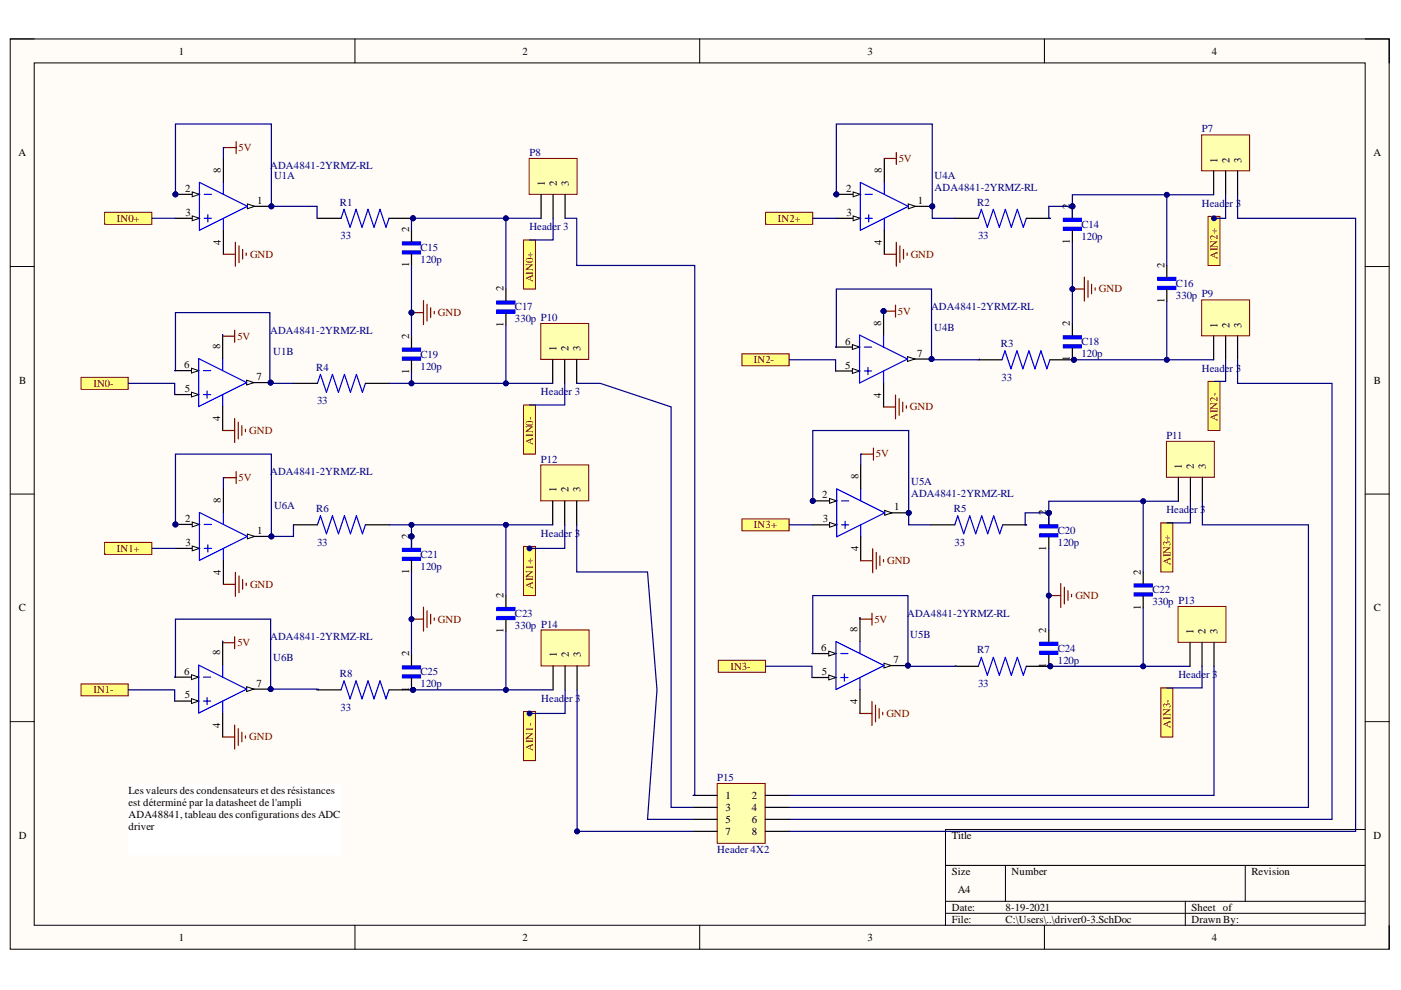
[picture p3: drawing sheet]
<svg xmlns="http://www.w3.org/2000/svg" width="297mm" height="210mm" viewBox="0 0 297 210" stroke-linecap="round" stroke-linejoin="round" font-family="sans-serif">
<defs><g id="words">
<g font-size="2.3">
<text x="37.9" y="11.6">1</text>
<text x="110.8" y="11.6">2</text>
<text x="183.9" y="11.6">3</text>
<text x="256.9" y="11.6">4</text>
<text x="3.9" y="33.1">A</text>
<text x="258.1" y="34.5" transform="rotate(-90 258.1 34.5)">1</text>
<text x="260.7" y="34.5" transform="rotate(-90 260.7 34.5)">2</text>
<text x="263.2" y="34.5" transform="rotate(-90 263.2 34.5)">3</text>
<text x="291.2" y="33.1">A</text>
<text x="39.2" y="40.7">2</text>
<text x="46.9" y="36.7" transform="rotate(-90 46.9 36.7)">8</text>
<text x="115.5" y="39.4" transform="rotate(-90 115.5 39.4)">1</text>
<text x="118.1" y="39.4" transform="rotate(-90 118.1 39.4)">2</text>
<text x="120.6" y="39.4" transform="rotate(-90 120.6 39.4)">3</text>
<text x="179.4" y="40.7">2</text>
<text x="187" y="36.7" transform="rotate(-90 187 36.7)">8</text>
<text x="39.3" y="45.8">3</text>
<text x="54.6" y="43.2">1</text>
<text x="179.5" y="45.8">3</text>
<text x="194.6" y="43.2">1</text>
<text x="226.8" y="44.3" transform="rotate(-90 226.8 44.3)">2</text>
<text x="46.9" y="51.9" transform="rotate(-90 46.9 51.9)">4</text>
<text x="86.8" y="49.2" transform="rotate(-90 86.8 49.2)">2</text>
<text x="187" y="51.9" transform="rotate(-90 187 51.9)">4</text>
<text x="226.8" y="51.7" transform="rotate(-90 226.8 51.7)">1</text>
<text x="86.8" y="56.7" transform="rotate(-90 86.8 56.7)">1</text>
<text x="246.9" y="56.8" transform="rotate(-90 246.9 56.8)">2</text>
<text x="106.7" y="61.8" transform="rotate(-90 106.7 61.8)">2</text>
<text x="246.9" y="64.3" transform="rotate(-90 246.9 64.3)">1</text>
<text x="86.8" y="71.8" transform="rotate(-90 86.8 71.8)">2</text>
<text x="106.7" y="69.3" transform="rotate(-90 106.7 69.3)">1</text>
<text x="186.8" y="69" transform="rotate(-90 186.8 69)">8</text>
<text x="226.8" y="69.2" transform="rotate(-90 226.8 69.2)">2</text>
<text x="258.1" y="69.4" transform="rotate(-90 258.1 69.4)">1</text>
<text x="260.7" y="69.4" transform="rotate(-90 260.7 69.4)">2</text>
<text x="263.2" y="69.4" transform="rotate(-90 263.2 69.4)">3</text>
<text x="46.7" y="74" transform="rotate(-90 46.7 74)">8</text>
<text x="118" y="74.4" transform="rotate(-90 118 74.4)">1</text>
<text x="120.5" y="74.4" transform="rotate(-90 120.5 74.4)">2</text>
<text x="123.1" y="74.4" transform="rotate(-90 123.1 74.4)">3</text>
<text x="179.2" y="73.1">6</text>
<text x="194.4" y="75.6">7</text>
<text x="226.8" y="76.6" transform="rotate(-90 226.8 76.6)">1</text>
<text x="4.1" y="81.4">B</text>
<text x="39.1" y="78.1">6</text>
<text x="39.2" y="83.1">5</text>
<text x="54.4" y="80.6">7</text>
<text x="86.8" y="79.2" transform="rotate(-90 86.8 79.2)">1</text>
<text x="179.2" y="78.1">5</text>
<text x="291.3" y="81.4">B</text>
<text x="46.7" y="89.3" transform="rotate(-90 46.7 89.3)">4</text>
<text x="186.8" y="84.3" transform="rotate(-90 186.8 84.3)">4</text>
<text x="182" y="101.6" transform="rotate(-90 182 101.6)">8</text>
<text x="250.6" y="99.4" transform="rotate(-90 250.6 99.4)">1</text>
<text x="253.1" y="99.4" transform="rotate(-90 253.1 99.4)">2</text>
<text x="255.7" y="99.4" transform="rotate(-90 255.7 99.4)">3</text>
<text x="46.9" y="106.6" transform="rotate(-90 46.9 106.6)">8</text>
<text x="118" y="104.4" transform="rotate(-90 118 104.4)">1</text>
<text x="120.5" y="104.4" transform="rotate(-90 120.5 104.4)">2</text>
<text x="123.1" y="104.4" transform="rotate(-90 123.1 104.4)">3</text>
<text x="174.3" y="105.7">2</text>
<text x="39.2" y="110.7">2</text>
<text x="54.6" y="113.2">1</text>
<text x="174.5" y="110.8">3</text>
<text x="189.6" y="108.2">1</text>
<text x="221.8" y="109.2" transform="rotate(-90 221.8 109.2)">2</text>
<text x="39.3" y="115.7">3</text>
<text x="86.8" y="114.2" transform="rotate(-90 86.8 114.2)">2</text>
<text x="182" y="116.9" transform="rotate(-90 182 116.9)">4</text>
<text x="221.8" y="116.8" transform="rotate(-90 221.8 116.8)">1</text>
<text x="46.9" y="121.9" transform="rotate(-90 46.9 121.9)">4</text>
<text x="86.8" y="121.7" transform="rotate(-90 86.8 121.7)">1</text>
<text x="241.9" y="121.8" transform="rotate(-90 241.9 121.8)">2</text>
<text x="4" y="129.6">C</text>
<text x="106.7" y="126.8" transform="rotate(-90 106.7 126.8)">2</text>
<text x="241.9" y="129.3" transform="rotate(-90 241.9 129.3)">1</text>
<text x="291.3" y="129.6">C</text>
<text x="106.7" y="134.2" transform="rotate(-90 106.7 134.2)">1</text>
<text x="181.8" y="134" transform="rotate(-90 181.8 134)">8</text>
<text x="221.8" y="134.2" transform="rotate(-90 221.8 134.2)">2</text>
<text x="253" y="134.4" transform="rotate(-90 253 134.4)">1</text>
<text x="255.6" y="134.4" transform="rotate(-90 255.6 134.4)">2</text>
<text x="258.1" y="134.4" transform="rotate(-90 258.1 134.4)">3</text>
<text x="39.1" y="143">6</text>
<text x="46.7" y="139" transform="rotate(-90 46.7 139)">8</text>
<text x="86.8" y="139.1" transform="rotate(-90 86.8 139.1)">2</text>
<text x="118.1" y="139.4" transform="rotate(-90 118.1 139.4)">1</text>
<text x="120.6" y="139.4" transform="rotate(-90 120.6 139.4)">2</text>
<text x="123.1" y="139.4" transform="rotate(-90 123.1 139.4)">3</text>
<text x="174.1" y="138">6</text>
<text x="174.2" y="143.1">5</text>
<text x="189.4" y="140.6">7</text>
<text x="221.8" y="141.6" transform="rotate(-90 221.8 141.6)">1</text>
<text x="39.2" y="148.1">5</text>
<text x="54.4" y="145.6">7</text>
<text x="86.8" y="146.7" transform="rotate(-90 86.8 146.7)">1</text>
<text x="181.8" y="149.3" transform="rotate(-90 181.8 149.3)">4</text>
<text x="46.7" y="154.3" transform="rotate(-90 46.7 154.3)">4</text>
<text x="27.2" y="168.3">Les valeurs des condensateurs et des résistances</text>
<text x="27.2" y="170.8">est déterminé par la datasheet de l'ampli</text>
<text x="27.2" y="173.4">ADA48841, tableau des configurations des ADC</text>
<text x="153.8" y="169.4">1</text>
<text x="153.8" y="171.9">3</text>
<text x="159.4" y="169.4">2</text>
<text x="159.4" y="171.9">4</text>
<text x="4" y="177.8">D</text>
<text x="27.2" y="175.9">driver</text>
<text x="153.8" y="174.5">5</text>
<text x="153.8" y="177">7</text>
<text x="159.4" y="174.5">6</text>
<text x="159.4" y="177">8</text>
<text x="201.8" y="177.8">Title</text>
<text x="291.2" y="177.8">D</text>
<text x="201.8" y="185.5">Size</text>
<text x="214.5" y="185.5">Number</text>
<text x="265.3" y="185.5">Revision</text>
<text x="203.1" y="189.3">A4</text>
<text x="201.8" y="193.1">Date:</text>
<text x="201.8" y="195.7">File:</text>
<text x="213.2" y="193.1">8-19-2021</text>
<text x="213.2" y="195.7">C:\Users\..\driver0-3.SchDoc</text>
<text x="252.6" y="193.1">Sheet of</text>
<text x="252.6" y="195.7">Drawn By:</text>
<text x="37.9" y="199.5">1</text>
<text x="110.8" y="199.5">2</text>
<text x="183.9" y="199.5">3</text>
<text x="256.9" y="199.5">4</text>
</g>
<g font-size="2.3" fill="#000080">
<text x="254.8" y="28">P7</text>
<text x="57.3" y="35.7">ADA4841-2YRMZ-RL</text>
<text x="112.2" y="33">P8</text>
<text x="58.1" y="37.9">U1A</text>
<text x="198.2" y="37.9">U4A</text>
<text x="198.2" y="40.5">ADA4841-2YRMZ-RL</text>
<text x="72.1" y="43.6">R1</text>
<text x="207.2" y="43.6">R2</text>
<text x="254.8" y="43.8">Header 3</text>
<text x="72.2" y="50.8">33</text>
<text x="89.1" y="53.3">C15</text>
<text x="112.2" y="48.8">Header 3</text>
<text x="207.4" y="50.8">33</text>
<text x="229.3" y="48.3">C14</text>
<text x="229.3" y="50.9">120p</text>
<text x="89.1" y="55.8">120p</text>
<text x="109.2" y="65.8">C17</text>
<text x="197.4" y="65.7">ADA4841-2YRMZ-RL</text>
<text x="249.3" y="60.8">C16</text>
<text x="249.3" y="63.4">330p P9</text>
<text x="57.3" y="70.8">ADA4841-2YRMZ-RL</text>
<text x="109.2" y="68.3">330p P10</text>
<text x="198.1" y="70.3">U4B</text>
<text x="57.9" y="75.3">U1B</text>
<text x="89.1" y="75.9">C19</text>
<text x="212.2" y="73.6">R3</text>
<text x="229.3" y="73.2">C18</text>
<text x="229.3" y="75.8">120p</text>
<text x="67.1" y="78.6">R4</text>
<text x="89.1" y="78.4">120p</text>
<text x="114.7" y="83.8">Header 3</text>
<text x="212.4" y="80.8">33</text>
<text x="254.8" y="78.8">Header 3</text>
<text x="67.2" y="85.7">33</text>
<text x="247.3" y="93">P11</text>
<text x="57.3" y="100.8">ADA4841-2YRMZ-RL</text>
<text x="114.7" y="98.1">P12</text>
<text x="58.1" y="107.9">U6A</text>
<text x="193.2" y="102.9">U5A</text>
<text x="193.2" y="105.4">ADA4841-2YRMZ-RL</text>
<text x="67.1" y="108.6">R6</text>
<text x="114.7" y="113.8">Header 3</text>
<text x="202.2" y="108.6">R5</text>
<text x="224.3" y="113.3">C20</text>
<text x="247.3" y="108.8">Header 3</text>
<text x="67.2" y="115.7">33</text>
<text x="89.1" y="118.3">C21</text>
<text x="202.4" y="115.7">33</text>
<text x="224.3" y="115.8">120p</text>
<text x="89.1" y="120.8">120p</text>
<text x="244.3" y="125.8">C22</text>
<text x="109.2" y="130.9">C23</text>
<text x="192.3" y="130.8">ADA4841-2YRMZ-RL</text>
<text x="244.3" y="128.3">330p P13</text>
<text x="57.3" y="135.8">ADA4841-2YRMZ-RL</text>
<text x="109.2" y="133.4">330p P14</text>
<text x="193" y="135.3">U5B</text>
<text x="57.9" y="140.2">U6B</text>
<text x="72.1" y="143.6">R8</text>
<text x="89.1" y="143.2">C25</text>
<text x="207.2" y="138.5">R7</text>
<text x="224.3" y="138.2">C24</text>
<text x="224.3" y="140.7">120p</text>
<text x="249.8" y="143.8">Header 3</text>
<text x="89.1" y="145.7">120p</text>
<text x="114.8" y="148.8">Header 3</text>
<text x="207.4" y="145.7">33</text>
<text x="72.2" y="150.7">33</text>
<text x="152.1" y="165.6">P15</text>
<text x="152.1" y="180.8">Header 4X2</text>
</g>
<g font-size="2.3" fill="#800000">
<text x="50.6" y="32">5V</text>
<text x="190.5" y="34.3">5V</text>
<text x="24.8" y="47">IN0+</text>
<text x="164.9" y="47">IN2+</text>
<text x="53" y="54.7">GND</text>
<text x="113.1" y="59.9" transform="rotate(-90 113.1 59.9)">AIN0+</text>
<text x="193.1" y="54.7">GND</text>
<text x="258.1" y="54.9" transform="rotate(-90 258.1 54.9)">AIN2+</text>
<text x="233" y="62">GND</text>
<text x="92.9" y="67">GND</text>
<text x="190.4" y="66.7">5V</text>
<text x="50.3" y="72.1">5V</text>
<text x="159.8" y="77">IN2-</text>
<text x="19.8" y="82">IN0-</text>
<text x="192.9" y="87">GND</text>
<text x="258.1" y="89.3" transform="rotate(-90 258.1 89.3)">AIN2-</text>
<text x="52.9" y="92">GND</text>
<text x="113.1" y="94.3" transform="rotate(-90 113.1 94.3)">AIN0-</text>
<text x="185.7" y="97">5V</text>
<text x="50.6" y="102">5V</text>
<text x="159.8" y="112">IN3+</text>
<text x="24.8" y="117">IN1+</text>
<text x="188.1" y="119.6">GND</text>
<text x="248.1" y="119.9" transform="rotate(-90 248.1 119.9)">AIN3+</text>
<text x="53" y="124.6">GND</text>
<text x="113.1" y="124.9" transform="rotate(-90 113.1 124.9)">AIN1+</text>
<text x="228" y="127">GND</text>
<text x="50.3" y="137">5V</text>
<text x="92.9" y="132">GND</text>
<text x="185.4" y="132">5V</text>
<text x="154.9" y="142">IN3-</text>
<text x="19.8" y="147">IN1-</text>
<text x="187.9" y="152">GND</text>
<text x="248.1" y="154.3" transform="rotate(-90 248.1 154.3)">AIN3-</text>
<text x="52.9" y="157">GND</text>
<text x="113.1" y="159.2" transform="rotate(-90 113.1 159.2)">AIN1-</text>
</g>
</g></defs>
<path d="M2.2 8.3h292.3v193h-292.3z" fill-rule="evenodd" fill="#fffcf8"/>
<path d="M2.2 8.3h292.3v193h-292.3z" fill="none" stroke="#000" stroke-width=".21"/>
<path d="M7.3 13.3h282.1v182.9h-282.1z" fill-rule="evenodd" fill="#fffcf8"/>
<g fill="none" stroke="#000" stroke-width=".21">
<path d="M2.2 8.3h5.1M7.3 13.3h282.1v182.9h-282.1zM75.3 8.3v5M148.3 8.3v5M221.4 8.3v5M289.4 8.3h5.1v5M2.2 56.5h5.1M289.4 56.5h5.1M2.2 104.8h5.1M289.4 104.8h5.1M2.2 153h5.1M289.4 153h5.1"/>
<path d="M289.4 175.9h-88.9v20.3M75.3 196.2v5.1M148.3 196.2v5.1M200.5 183.5h88.9M200.5 191.1h88.9M200.5 193.6h88.9M213.2 183.5v7.6M221.4 196.2v5.1M251.3 191.1v5.1M264 183.5v7.6M294.5 196.2v5.1"/>
</g>
<circle cx="57.5" cy="43.7" r=".51" fill="#000080"/>
<circle cx="57.5" cy="43.7" r=".51" fill="none" stroke="#000080" stroke-width=".21"/>
<circle cx="37.2" cy="41.2" r=".51" fill="#000080"/>
<circle cx="37.2" cy="41.2" r=".51" fill="none" stroke="#000080" stroke-width=".21"/>
<path d="M52.5 43.7h5" fill="none" stroke="#000" stroke-width=".25"/>
<path d="M52.5 43.2l1.5 .5-1.5 .6z" fill="#f8fcff"/>
<path d="M52.5 43.2l1.5 .5-1.5 .6z" fill="none" stroke="#000" stroke-width=".21"/>
<circle cx="57.5" cy="43.7" r=".51" fill="#000080"/>
<circle cx="57.5" cy="43.7" r=".51" fill="none" stroke="#000080" stroke-width=".21"/>
<path d="M37.2 41.2h5.1" fill="none" stroke="#000" stroke-width=".25"/>
<path d="M40.8 40.7l1.5 .5-1.5 .5z" fill="#f8fcff"/>
<path d="M40.8 40.7l1.5 .5-1.5 .5z" fill="none" stroke="#000" stroke-width=".21"/>
<circle cx="37.2" cy="41.2" r=".51" fill="#000080"/>
<circle cx="37.2" cy="41.2" r=".51" fill="none" stroke="#000080" stroke-width=".21"/>
<path d="M37.2 46.3h5.1" fill="none" stroke="#000" stroke-width=".25"/>
<path d="M40.8 45.8l1.5 .5-1.5 .5z" fill="#f8fcff"/>
<path d="M40.8 45.8l1.5 .5-1.5 .5z" fill="none" stroke="#000" stroke-width=".21"/>
<path d="M42.3 38.7l10.2 5-10.2 5.1zM47.4 38.7v2.5M43.3 41.2h1.5M43.3 46.3h1.5M44.1 45.5v1.5M47.4 46.3v2.5" fill="none" stroke="#00f" stroke-width=".25"/>
<path d="M47.4 33.6v5.1M47.4 48.8v5.1" fill="none" stroke="#000" stroke-width=".25"/>
<circle cx="57.4" cy="81.1" r=".51" fill="#000080"/>
<circle cx="57.4" cy="81.1" r=".51" fill="none" stroke="#000080" stroke-width=".21"/>
<path d="M37 83.7h5.1" fill="none" stroke="#000" stroke-width=".25"/>
<path d="M40.6 83.2l1.5 .5-1.5 .5z" fill="#f8fcff"/>
<path d="M40.6 83.2l1.5 .5-1.5 .5z" fill="none" stroke="#000" stroke-width=".21"/>
<path d="M37 78.6h5.1" fill="none" stroke="#000" stroke-width=".25"/>
<path d="M40.6 78.1l1.5 .5-1.5 .5z" fill="#f8fcff"/>
<path d="M40.6 78.1l1.5 .5-1.5 .5z" fill="none" stroke="#000" stroke-width=".21"/>
<path d="M52.3 81.1h5.1" fill="none" stroke="#000" stroke-width=".25"/>
<path d="M52.3 80.6l1.5 .5-1.5 .5z" fill="#f8fcff"/>
<path d="M52.3 80.6l1.5 .5-1.5 .5z" fill="none" stroke="#000" stroke-width=".21"/>
<circle cx="57.4" cy="81.1" r=".51" fill="#000080"/>
<circle cx="57.4" cy="81.1" r=".51" fill="none" stroke="#000080" stroke-width=".21"/>
<path d="M42.1 76l10.2 5.1-10.2 5.1zM43.1 78.6h1.6M47.2 76v2.6M43.1 83.7h1.6M43.9 82.9v1.5M47.2 83.7v2.5" fill="none" stroke="#00f" stroke-width=".25"/>
<path d="M47.2 71v5M47.2 86.2v5.1" fill="none" stroke="#000" stroke-width=".25"/>
<path d="M22.2 45h10v2.6h-10z" fill-rule="evenodd" fill="#ffff80"/>
<path d="M22.2 45h10v2.6h-10z" fill="none" stroke="#800000" stroke-width=".21"/>
<path d="M17.2 80h10v2.5h-10z" fill-rule="evenodd" fill="#ffff80"/>
<path d="M17.2 80h10v2.5h-10z" fill="none" stroke="#800000" stroke-width=".21"/>
<g fill="none" stroke="#800000" stroke-width=".25">
<path d="M47.4 53.9h2.5M49.9 51.4v5M50.7 52.1v3.6M51.4 52.9v2M52.2 53.7v.5M87.2 66.3h2.6M89.8 63.7v5.1M90.5 64.5v3.6M91.3 65.3v2M92.1 66v.5M47.2 91.3h2.6M49.8 88.7v5.1"/>
<path d="M50.5 89.5v3.6M51.3 90.3v2M52 91v.5"/>
</g>
<circle cx="87.2" cy="66.3" r=".51" fill="#000080"/>
<circle cx="87.2" cy="66.3" r=".51" fill="none" stroke="#000080" stroke-width=".21"/>
<path d="M111 50.9h2.5v10.4h-2.5z" fill-rule="evenodd" fill="#ffff80"/>
<path d="M111 50.9h2.5v10.4h-2.5z" fill="none" stroke="#800000" stroke-width=".21"/>
<path d="M111 85.9h2.5v10.4h-2.5z" fill-rule="evenodd" fill="#ffff80"/>
<path d="M111 85.9h2.5v10.4h-2.5z" fill="none" stroke="#800000" stroke-width=".21"/>
<circle cx="57.5" cy="113.7" r=".51" fill="#000080"/>
<circle cx="57.5" cy="113.7" r=".51" fill="none" stroke="#000080" stroke-width=".21"/>
<circle cx="37.2" cy="111.2" r=".51" fill="#000080"/>
<circle cx="37.2" cy="111.2" r=".51" fill="none" stroke="#000080" stroke-width=".21"/>
<path d="M52.5 113.7h5" fill="none" stroke="#000" stroke-width=".25"/>
<path d="M52.5 113.2l1.5 .5-1.5 .5z" fill="#f8fcff"/>
<path d="M52.5 113.2l1.5 .5-1.5 .5z" fill="none" stroke="#000" stroke-width=".21"/>
<circle cx="57.5" cy="113.7" r=".51" fill="#000080"/>
<circle cx="57.5" cy="113.7" r=".51" fill="none" stroke="#000080" stroke-width=".21"/>
<path d="M37.2 111.2h5.1" fill="none" stroke="#000" stroke-width=".25"/>
<path d="M40.8 110.7l1.5 .5-1.5 .5z" fill="#f8fcff"/>
<path d="M40.8 110.7l1.5 .5-1.5 .5z" fill="none" stroke="#000" stroke-width=".21"/>
<circle cx="37.2" cy="111.2" r=".51" fill="#000080"/>
<circle cx="37.2" cy="111.2" r=".51" fill="none" stroke="#000080" stroke-width=".21"/>
<path d="M37.2 116.3h5.1" fill="none" stroke="#000" stroke-width=".25"/>
<path d="M40.8 115.8l1.5 .5-1.5 .5z" fill="#f8fcff"/>
<path d="M40.8 115.8l1.5 .5-1.5 .5z" fill="none" stroke="#000" stroke-width=".21"/>
<path d="M42.3 108.7l10.2 5-10.2 5.1zM43.3 111.2h1.5M43.3 116.3h1.5M44.1 115.5v1.5M47.4 108.7v2.5M47.4 116.3v2.5" fill="none" stroke="#00f" stroke-width=".25"/>
<path d="M47.4 103.6v5.1M47.4 118.8v5.1" fill="none" stroke="#000" stroke-width=".25"/>
<circle cx="57.4" cy="146.1" r=".51" fill="#000080"/>
<circle cx="57.4" cy="146.1" r=".51" fill="none" stroke="#000080" stroke-width=".21"/>
<path d="M37 148.6h5.1" fill="none" stroke="#000" stroke-width=".25"/>
<path d="M40.6 148.1l1.5 .5-1.5 .6z" fill="#f8fcff"/>
<path d="M40.6 148.1l1.5 .5-1.5 .6z" fill="none" stroke="#000" stroke-width=".21"/>
<path d="M37 143.6h5.1" fill="none" stroke="#000" stroke-width=".25"/>
<path d="M40.6 143.1l1.5 .5-1.5 .5z" fill="#f8fcff"/>
<path d="M40.6 143.1l1.5 .5-1.5 .5z" fill="none" stroke="#000" stroke-width=".21"/>
<path d="M52.3 146.1h5.1" fill="none" stroke="#000" stroke-width=".25"/>
<path d="M52.3 145.6l1.5 .5-1.5 .5z" fill="#f8fcff"/>
<path d="M52.3 145.6l1.5 .5-1.5 .5z" fill="none" stroke="#000" stroke-width=".21"/>
<circle cx="57.4" cy="146.1" r=".51" fill="#000080"/>
<circle cx="57.4" cy="146.1" r=".51" fill="none" stroke="#000080" stroke-width=".21"/>
<path d="M42.1 141l10.2 5.1-10.2 5.1zM43.1 143.6h1.6M43.1 148.6h1.6M43.9 147.9v1.5M47.2 141v2.6M47.2 148.6v2.6" fill="none" stroke="#00f" stroke-width=".25"/>
<path d="M47.2 135.9v5.1M47.2 151.2v5.1" fill="none" stroke="#000" stroke-width=".25"/>
<path d="M22.2 115h10v2.5h-10z" fill-rule="evenodd" fill="#ffff80"/>
<path d="M22.2 115h10v2.5h-10z" fill="none" stroke="#800000" stroke-width=".21"/>
<path d="M17.2 145h10v2.5h-10z" fill-rule="evenodd" fill="#ffff80"/>
<path d="M17.2 145h10v2.5h-10z" fill="none" stroke="#800000" stroke-width=".21"/>
<path d="M47.4 123.9h2.5M49.9 121.4v5M50.7 122.1v3.6M51.4 122.9v2M52.2 123.6v.5M87.2 131.3h2.6M89.8 128.7v5.1M90.5 129.5v3.6M91.3 130.3v2M92.1 131v.5" fill="none" stroke="#800000" stroke-width=".25"/>
<circle cx="87.2" cy="131.3" r=".51" fill="#000080"/>
<circle cx="87.2" cy="131.3" r=".51" fill="none" stroke="#000080" stroke-width=".21"/>
<path d="M111 115.9h2.5v10.4h-2.5z" fill-rule="evenodd" fill="#ffff80"/>
<path d="M111 115.9h2.5v10.4h-2.5z" fill="none" stroke="#800000" stroke-width=".21"/>
<path d="M111 150.9h2.5v10.4h-2.5z" fill-rule="evenodd" fill="#ffff80"/>
<path d="M111 150.9h2.5v10.4h-2.5z" fill="none" stroke="#800000" stroke-width=".21"/>
<circle cx="197.7" cy="43.7" r=".51" fill="#000080"/>
<circle cx="197.7" cy="43.7" r=".51" fill="none" stroke="#000080" stroke-width=".21"/>
<circle cx="177.3" cy="41.2" r=".51" fill="#000080"/>
<circle cx="177.3" cy="41.2" r=".51" fill="none" stroke="#000080" stroke-width=".21"/>
<path d="M192.6 43.8h5.1" fill="none" stroke="#000" stroke-width=".25"/>
<path d="M192.6 43.2l1.5 .6-1.5 .5z" fill="#f8fcff"/>
<path d="M192.6 43.2l1.5 .6-1.5 .5z" fill="none" stroke="#000" stroke-width=".21"/>
<circle cx="197.7" cy="43.7" r=".51" fill="#000080"/>
<circle cx="197.7" cy="43.7" r=".51" fill="none" stroke="#000080" stroke-width=".21"/>
<path d="M177.3 41.2h5.1" fill="none" stroke="#000" stroke-width=".25"/>
<path d="M180.9 40.7l1.5 .5-1.5 .5z" fill="#f8fcff"/>
<path d="M180.9 40.7l1.5 .5-1.5 .5z" fill="none" stroke="#000" stroke-width=".21"/>
<circle cx="177.3" cy="41.2" r=".51" fill="#000080"/>
<circle cx="177.3" cy="41.2" r=".51" fill="none" stroke="#000080" stroke-width=".21"/>
<path d="M177.3 46.3h5.1" fill="none" stroke="#000" stroke-width=".25"/>
<path d="M180.9 45.8l1.5 .5-1.5 .5z" fill="#f8fcff"/>
<path d="M180.9 45.8l1.5 .5-1.5 .5z" fill="none" stroke="#000" stroke-width=".21"/>
<path d="M182.4 38.7l10.2 5.1-10.2 5zM187.5 38.7v2.5M183.4 41.2h1.6M183.4 46.3h1.6M184.2 45.5v1.5M187.5 46.3v2.5" fill="none" stroke="#00f" stroke-width=".25"/>
<path d="M187.5 33.6v5.1M187.5 48.8v5.1" fill="none" stroke="#000" stroke-width=".25"/>
<circle cx="197.5" cy="76.1" r=".51" fill="#000080"/>
<circle cx="197.5" cy="76.1" r=".51" fill="none" stroke="#000080" stroke-width=".21"/>
<circle cx="187.3" cy="66" r=".51" fill="#000080"/>
<circle cx="187.3" cy="66" r=".51" fill="none" stroke="#000080" stroke-width=".21"/>
<path d="M177.2 78.7h5" fill="none" stroke="#000" stroke-width=".25"/>
<path d="M180.7 78.2l1.5 .5-1.5 .5z" fill="#f8fcff"/>
<path d="M180.7 78.2l1.5 .5-1.5 .5z" fill="none" stroke="#000" stroke-width=".21"/>
<path d="M177.2 73.6h5" fill="none" stroke="#000" stroke-width=".25"/>
<path d="M180.7 73.1l1.5 .5-1.5 .5z" fill="#f8fcff"/>
<path d="M180.7 73.1l1.5 .5-1.5 .5z" fill="none" stroke="#000" stroke-width=".21"/>
<path d="M192.4 76.1h5.1" fill="none" stroke="#000" stroke-width=".25"/>
<path d="M192.4 75.6l1.5 .5-1.5 .5z" fill="#f8fcff"/>
<path d="M192.4 75.6l1.5 .5-1.5 .5z" fill="none" stroke="#000" stroke-width=".21"/>
<circle cx="197.5" cy="76.1" r=".51" fill="#000080"/>
<circle cx="197.5" cy="76.1" r=".51" fill="none" stroke="#000080" stroke-width=".21"/>
<path d="M182.2 71l10.2 5.1-10.2 5.1zM183.3 73.6h1.5M183.3 78.7h1.5M184 77.9v1.5M187.3 71v2.6M187.3 78.7v2.5" fill="none" stroke="#00f" stroke-width=".25"/>
<path d="M187.3 66v5M187.3 81.2v5.1" fill="none" stroke="#000" stroke-width=".25"/>
<circle cx="187.3" cy="66" r=".51" fill="#000080"/>
<circle cx="187.3" cy="66" r=".51" fill="none" stroke="#000080" stroke-width=".21"/>
<path d="M162.3 45h10v2.6h-10z" fill-rule="evenodd" fill="#ffff80"/>
<path d="M162.3 45h10v2.6h-10z" fill="none" stroke="#800000" stroke-width=".21"/>
<path d="M157.3 75h10v2.5h-10z" fill-rule="evenodd" fill="#ffff80"/>
<path d="M157.3 75h10v2.5h-10z" fill="none" stroke="#800000" stroke-width=".21"/>
<path d="M187.5 53.9h2.5M190 51.4v5M190.8 52.1v3.6M191.6 52.9v2M192.3 53.7v.5M229.9 58.8v5M230.7 59.5v3.6M227.4 61.3h2.5M231.4 60.3v2M232.2 61v.5" fill="none" stroke="#800000" stroke-width=".25"/>
<circle cx="227.4" cy="61.3" r=".51" fill="#000080"/>
<circle cx="227.4" cy="61.3" r=".51" fill="none" stroke="#000080" stroke-width=".21"/>
<path d="M256.1 45.9h2.6v10.4h-2.6z" fill-rule="evenodd" fill="#ffff80"/>
<path d="M256.1 45.9h2.6v10.4h-2.6z" fill="none" stroke="#800000" stroke-width=".21"/>
<path d="M256.1 80.9h2.6v10.4h-2.6z" fill-rule="evenodd" fill="#ffff80"/>
<path d="M256.1 80.9h2.6v10.4h-2.6z" fill="none" stroke="#800000" stroke-width=".21"/>
<circle cx="192.7" cy="108.7" r=".51" fill="#000080"/>
<circle cx="192.7" cy="108.7" r=".51" fill="none" stroke="#000080" stroke-width=".21"/>
<circle cx="172.3" cy="106.2" r=".51" fill="#000080"/>
<circle cx="172.3" cy="106.2" r=".51" fill="none" stroke="#000080" stroke-width=".21"/>
<path d="M187.6 108.7h5.1" fill="none" stroke="#000" stroke-width=".25"/>
<path d="M187.6 108.2l1.5 .5-1.5 .5z" fill="#f8fcff"/>
<path d="M187.6 108.2l1.5 .5-1.5 .5z" fill="none" stroke="#000" stroke-width=".21"/>
<circle cx="192.7" cy="108.7" r=".51" fill="#000080"/>
<circle cx="192.7" cy="108.7" r=".51" fill="none" stroke="#000080" stroke-width=".21"/>
<path d="M172.3 106.2h5.1" fill="none" stroke="#000" stroke-width=".25"/>
<path d="M175.9 105.7l1.5 .5-1.5 .5z" fill="#f8fcff"/>
<path d="M175.9 105.7l1.5 .5-1.5 .5z" fill="none" stroke="#000" stroke-width=".21"/>
<circle cx="172.3" cy="106.2" r=".51" fill="#000080"/>
<circle cx="172.3" cy="106.2" r=".51" fill="none" stroke="#000080" stroke-width=".21"/>
<path d="M172.3 111.3h5.1" fill="none" stroke="#000" stroke-width=".25"/>
<path d="M175.9 110.8l1.5 .5-1.5 .5z" fill="#f8fcff"/>
<path d="M175.9 110.8l1.5 .5-1.5 .5z" fill="none" stroke="#000" stroke-width=".21"/>
<path d="M177.4 103.7l10.2 5-10.2 5.1zM178.4 106.2h1.5M178.4 111.3h1.5M179.2 110.5v1.5M182.5 103.7v2.5M182.5 111.3v2.5" fill="none" stroke="#00f" stroke-width=".25"/>
<path d="M182.5 98.6v5.1M182.5 113.8v5.1" fill="none" stroke="#000" stroke-width=".25"/>
<circle cx="192.5" cy="141.1" r=".51" fill="#000080"/>
<circle cx="192.5" cy="141.1" r=".51" fill="none" stroke="#000080" stroke-width=".21"/>
<path d="M172.2 143.6h5" fill="none" stroke="#000" stroke-width=".25"/>
<path d="M175.7 143.1l1.5 .5-1.5 .6z" fill="#f8fcff"/>
<path d="M175.7 143.1l1.5 .5-1.5 .6z" fill="none" stroke="#000" stroke-width=".21"/>
<path d="M172.2 138.6h5" fill="none" stroke="#000" stroke-width=".25"/>
<path d="M175.7 138.1l1.5 .5-1.5 .5z" fill="#f8fcff"/>
<path d="M175.7 138.1l1.5 .5-1.5 .5z" fill="none" stroke="#000" stroke-width=".21"/>
<path d="M187.4 141.1h5.1" fill="none" stroke="#000" stroke-width=".25"/>
<path d="M187.4 140.6l1.5 .5-1.5 .5z" fill="#f8fcff"/>
<path d="M187.4 140.6l1.5 .5-1.5 .5z" fill="none" stroke="#000" stroke-width=".21"/>
<circle cx="192.5" cy="141.1" r=".51" fill="#000080"/>
<circle cx="192.5" cy="141.1" r=".51" fill="none" stroke="#000080" stroke-width=".21"/>
<path d="M177.2 136l10.2 5.1-10.2 5.1zM178.3 138.6h1.5M182.3 136v2.6M178.3 143.6h1.5M179 142.9v1.5M182.3 143.6v2.6" fill="none" stroke="#00f" stroke-width=".25"/>
<path d="M182.3 131v5M182.3 146.2v5.1" fill="none" stroke="#000" stroke-width=".25"/>
<path d="M157.3 110h10v2.5h-10z" fill-rule="evenodd" fill="#ffff80"/>
<path d="M157.3 110h10v2.5h-10z" fill="none" stroke="#800000" stroke-width=".21"/>
<path d="M152.3 140h10v2.5h-10z" fill-rule="evenodd" fill="#ffff80"/>
<path d="M152.3 140h10v2.5h-10z" fill="none" stroke="#800000" stroke-width=".21"/>
<path d="M182.5 118.9h2.5M185 116.4v5M185.8 117.1v3.6M186.6 117.9v2M187.3 118.6v.5M222.4 126.3h2.5M224.9 123.7v5.1M225.7 124.5v3.6M226.4 125.3v2M227.2 126v.5" fill="none" stroke="#800000" stroke-width=".25"/>
<circle cx="222.4" cy="126.3" r=".51" fill="#000080"/>
<circle cx="222.4" cy="126.3" r=".51" fill="none" stroke="#000080" stroke-width=".21"/>
<path d="M246.1 110.9h2.6v10.4h-2.6z" fill-rule="evenodd" fill="#ffff80"/>
<path d="M246.1 110.9h2.6v10.4h-2.6z" fill="none" stroke="#800000" stroke-width=".21"/>
<path d="M246.1 145.9h2.6v10.4h-2.6z" fill-rule="evenodd" fill="#ffff80"/>
<path d="M246.1 145.9h2.6v10.4h-2.6z" fill="none" stroke="#800000" stroke-width=".21"/>
<g fill="none" stroke="#800000" stroke-width=".25">
<path d="M47.5 31.3h2.6M50.1 30v2.6M47.2 71.3h2.6M49.8 70v2.6M187.3 66h2.6M189.9 64.7v2.5M187.3 86.3h2.6M189.9 83.7v5.1M190.6 84.5v3.6M191.4 85.3v2M192.2 86v.5M47.5 101.3h2.6"/>
<path d="M50.1 100v2.5M47.2 136.3h2.6M49.8 135v2.5M47.2 156.3h2.6M49.8 153.7v5.1M50.5 154.5v3.5M51.3 155.2v2.1M52 156v.5M182.3 151.3h2.6M184.9 148.7v5.1M185.6 149.5v3.5M186.4 150.2v2.1"/>
<path d="M187.2 151v.5"/>
</g>
<circle cx="187.3" cy="66" r=".51" fill="#000080"/>
<circle cx="187.3" cy="66" r=".51" fill="none" stroke="#000080" stroke-width=".21"/>
<path d="M187.5 33.6h2.5M190 32.3v2.6M182.6 96.3h2.6M185.2 95v2.6M182.3 131.3h2.6M184.9 130v2.5" fill="none" stroke="#800000" stroke-width=".25"/>
<path d="M85.3 75.7h3.9v.7h-3.9z" fill-rule="evenodd" fill="#00f"/>
<path d="M85.3 75.7h3.9v.7h-3.9z" fill="none" stroke="#00f" stroke-width=".25"/>
<path d="M85.3 73.8h3.9v.7h-3.9z" fill-rule="evenodd" fill="#00f"/>
<path d="M85.3 73.8h3.9v.7h-3.9z" fill="none" stroke="#00f" stroke-width=".25"/>
<path d="M87.2 71.3v2.5M87.2 76.4v2.5" fill="none" stroke="#000" stroke-width=".25"/>
<path d="M85.3 53.2h3.9v.6h-3.9z" fill-rule="evenodd" fill="#00f"/>
<path d="M85.3 53.2h3.9v.6h-3.9z" fill="none" stroke="#00f" stroke-width=".25"/>
<path d="M85.3 51.3h3.9v.6h-3.9z" fill-rule="evenodd" fill="#00f"/>
<path d="M85.3 51.3h3.9v.6h-3.9z" fill="none" stroke="#00f" stroke-width=".25"/>
<path d="M87.2 48.7v2.6M87.2 53.8v2.6" fill="none" stroke="#000" stroke-width=".25"/>
<circle cx="87.2" cy="113.7" r=".51" fill="#000080"/>
<circle cx="87.2" cy="113.7" r=".51" fill="none" stroke="#000080" stroke-width=".21"/>
<path d="M85.3 118.2h3.9v.6h-3.9z" fill-rule="evenodd" fill="#00f"/>
<path d="M85.3 118.2h3.9v.6h-3.9z" fill="none" stroke="#00f" stroke-width=".25"/>
<path d="M85.3 116.3h3.9v.6h-3.9z" fill-rule="evenodd" fill="#00f"/>
<path d="M85.3 116.3h3.9v.6h-3.9z" fill="none" stroke="#00f" stroke-width=".25"/>
<path d="M87.2 113.7v2.6M87.2 118.8v2.6" fill="none" stroke="#000" stroke-width=".25"/>
<circle cx="87.2" cy="113.7" r=".51" fill="#000080"/>
<circle cx="87.2" cy="113.7" r=".51" fill="none" stroke="#000080" stroke-width=".21"/>
<path d="M85.3 143.1h3.9v.6h-3.9z" fill-rule="evenodd" fill="#00f"/>
<path d="M85.3 143.1h3.9v.6h-3.9z" fill="none" stroke="#00f" stroke-width=".25"/>
<path d="M85.3 141.2h3.9v.6h-3.9z" fill-rule="evenodd" fill="#00f"/>
<path d="M85.3 141.2h3.9v.6h-3.9z" fill="none" stroke="#00f" stroke-width=".25"/>
<path d="M87.2 138.6v2.6M87.2 143.7v2.6" fill="none" stroke="#000" stroke-width=".25"/>
<circle cx="227.4" cy="43.7" r=".51" fill="#000080"/>
<circle cx="227.4" cy="43.7" r=".51" fill="none" stroke="#000080" stroke-width=".21"/>
<path d="M225.5 48.2h3.8v.6h-3.8z" fill-rule="evenodd" fill="#00f"/>
<path d="M225.5 48.2h3.8v.6h-3.8z" fill="none" stroke="#00f" stroke-width=".25"/>
<path d="M225.5 46.3h3.8v.6h-3.8z" fill-rule="evenodd" fill="#00f"/>
<path d="M225.5 46.3h3.8v.6h-3.8z" fill="none" stroke="#00f" stroke-width=".25"/>
<path d="M227.4 43.8v2.5M227.4 48.8v2.6" fill="none" stroke="#000" stroke-width=".25"/>
<circle cx="227.4" cy="43.7" r=".51" fill="#000080"/>
<circle cx="227.4" cy="43.7" r=".51" fill="none" stroke="#000080" stroke-width=".21"/>
<path d="M225.5 73.1h3.8v.6h-3.8z" fill-rule="evenodd" fill="#00f"/>
<path d="M225.5 73.1h3.8v.6h-3.8z" fill="none" stroke="#00f" stroke-width=".25"/>
<path d="M225.5 71.2h3.8v.6h-3.8z" fill-rule="evenodd" fill="#00f"/>
<path d="M225.5 71.2h3.8v.6h-3.8z" fill="none" stroke="#00f" stroke-width=".25"/>
<path d="M227.4 68.7v2.5M227.4 73.7v2.6" fill="none" stroke="#000" stroke-width=".25"/>
<circle cx="222.4" cy="108.7" r=".51" fill="#000080"/>
<circle cx="222.4" cy="108.7" r=".51" fill="none" stroke="#000080" stroke-width=".21"/>
<path d="M220.5 113.2h3.8v.6h-3.8z" fill-rule="evenodd" fill="#00f"/>
<path d="M220.5 113.2h3.8v.6h-3.8z" fill="none" stroke="#00f" stroke-width=".25"/>
<path d="M220.5 111.3h3.8v.6h-3.8z" fill-rule="evenodd" fill="#00f"/>
<path d="M220.5 111.3h3.8v.6h-3.8z" fill="none" stroke="#00f" stroke-width=".25"/>
<path d="M222.4 108.7v2.6M222.4 113.8v2.6" fill="none" stroke="#000" stroke-width=".25"/>
<circle cx="222.4" cy="108.7" r=".51" fill="#000080"/>
<circle cx="222.4" cy="108.7" r=".51" fill="none" stroke="#000080" stroke-width=".21"/>
<path d="M220.5 138.1h3.8v.6h-3.8z" fill-rule="evenodd" fill="#00f"/>
<path d="M220.5 138.1h3.8v.6h-3.8z" fill="none" stroke="#00f" stroke-width=".25"/>
<path d="M220.5 136.2h3.8v.6h-3.8z" fill-rule="evenodd" fill="#00f"/>
<path d="M220.5 136.2h3.8v.6h-3.8z" fill="none" stroke="#00f" stroke-width=".25"/>
<path d="M222.4 133.7v2.5M222.4 138.7v2.6" fill="none" stroke="#000" stroke-width=".25"/>
<path d="M105.4 65.7h3.8v.7h-3.8z" fill-rule="evenodd" fill="#00f"/>
<path d="M105.4 65.7h3.8v.7h-3.8z" fill="none" stroke="#00f" stroke-width=".25"/>
<path d="M105.4 63.8h3.8v.7h-3.8z" fill-rule="evenodd" fill="#00f"/>
<path d="M105.4 63.8h3.8v.7h-3.8z" fill="none" stroke="#00f" stroke-width=".25"/>
<path d="M107.3 61.3v2.5M107.3 66.4v2.5" fill="none" stroke="#000" stroke-width=".25"/>
<path d="M105.4 130.7h3.8v.7h-3.8z" fill-rule="evenodd" fill="#00f"/>
<path d="M105.4 130.7h3.8v.7h-3.8z" fill="none" stroke="#00f" stroke-width=".25"/>
<path d="M105.4 128.8h3.8v.6h-3.8z" fill-rule="evenodd" fill="#00f"/>
<path d="M105.4 128.8h3.8v.6h-3.8z" fill="none" stroke="#00f" stroke-width=".25"/>
<path d="M107.3 126.3v2.5M107.3 131.4v2.5" fill="none" stroke="#000" stroke-width=".25"/>
<path d="M245.5 60.7h3.8v.7h-3.8z" fill-rule="evenodd" fill="#00f"/>
<path d="M245.5 60.7h3.8v.7h-3.8z" fill="none" stroke="#00f" stroke-width=".25"/>
<path d="M245.5 58.8h3.8v.7h-3.8z" fill-rule="evenodd" fill="#00f"/>
<path d="M245.5 58.8h3.8v.7h-3.8z" fill="none" stroke="#00f" stroke-width=".25"/>
<path d="M247.4 56.3v2.5M247.4 61.4v2.5" fill="none" stroke="#000" stroke-width=".25"/>
<path d="M240.5 125.7h3.8v.6h-3.8z" fill-rule="evenodd" fill="#00f"/>
<path d="M240.5 125.7h3.8v.6h-3.8z" fill="none" stroke="#00f" stroke-width=".25"/>
<path d="M240.5 123.8h3.8v.6h-3.8z" fill-rule="evenodd" fill="#00f"/>
<path d="M240.5 123.8h3.8v.6h-3.8z" fill="none" stroke="#00f" stroke-width=".25"/>
<path d="M242.4 121.3v2.5M242.4 126.3v2.6" fill="none" stroke="#000" stroke-width=".25"/>
<path d="M27.2 166.3h45v15h-45z" fill-rule="evenodd" fill="#fff"/>
<path d="M27.2 166.3h45v15h-45z" fill="none" stroke="#fff" stroke-width=".21"/>
<circle cx="87.6" cy="46.3" r=".51" fill="#000080"/>
<circle cx="87.6" cy="46.3" r=".51" fill="none" stroke="#000080" stroke-width=".21"/>
<path d="M72.3 46.3l.6-1.9 1.3 3.8 1.3-3.8 1.3 3.8 1.2-3.8 1.3 3.8 1.3-3.8 1.2 3.8 .7-1.9" fill="none" stroke="#00f" stroke-width=".25"/>
<path d="M67.2 46.3h5.1M82.5 46.3h5.1" fill="none" stroke="#000" stroke-width=".25"/>
<circle cx="87.6" cy="46.3" r=".51" fill="#000080"/>
<circle cx="87.6" cy="46.3" r=".51" fill="none" stroke="#000080" stroke-width=".21"/>
<path d="M67.3 81.3l.6-1.9 1.3 3.8 1.3-3.8 1.3 3.8 1.2-3.8 1.3 3.8 1.3-3.8 1.2 3.8 .7-1.9M67.3 111.3l.6-1.9 1.3 3.8 1.3-3.8 1.3 3.8 1.2-3.8 1.3 3.8 1.3-3.8 1.2 3.8 .7-1.9" fill="none" stroke="#00f" stroke-width=".25"/>
<path d="M62.2 81.3h5.1M77.5 81.3h5.1M62.2 111.3h5.1M77.5 111.3h5.1" fill="none" stroke="#000" stroke-width=".25"/>
<circle cx="87.6" cy="146.3" r=".51" fill="#000080"/>
<circle cx="87.6" cy="146.3" r=".51" fill="none" stroke="#000080" stroke-width=".21"/>
<path d="M72.3 146.3l.6-1.9 1.3 3.8 1.3-3.8 1.3 3.8 1.2-3.8 1.3 3.8 1.3-3.8 1.2 3.8 .7-1.9" fill="none" stroke="#00f" stroke-width=".25"/>
<path d="M67.2 146.3h5.1M82.5 146.3h5.1" fill="none" stroke="#000" stroke-width=".25"/>
<circle cx="87.6" cy="146.3" r=".51" fill="#000080"/>
<circle cx="87.6" cy="146.3" r=".51" fill="none" stroke="#000080" stroke-width=".21"/>
<path d="M207.4 46.3l.7-1.9 1.2 3.8 1.3-3.8 1.3 3.8 1.2-3.8 1.3 3.8 1.3-3.8 1.3 3.8 .6-1.9" fill="none" stroke="#00f" stroke-width=".25"/>
<path d="M202.3 46.3h5.1M217.6 46.3h5.1" fill="none" stroke="#000" stroke-width=".25"/>
<circle cx="227.7" cy="76.3" r=".51" fill="#000080"/>
<circle cx="227.7" cy="76.3" r=".51" fill="none" stroke="#000080" stroke-width=".21"/>
<path d="M212.4 76.3l.7-1.9 1.2 3.8 1.3-3.8 1.3 3.8 1.2-3.8 1.3 3.8 1.3-3.8 1.3 3.8 .6-1.9" fill="none" stroke="#00f" stroke-width=".25"/>
<path d="M207.3 76.3h5.1M222.6 76.3h5.1" fill="none" stroke="#000" stroke-width=".25"/>
<circle cx="227.7" cy="76.3" r=".51" fill="#000080"/>
<circle cx="227.7" cy="76.3" r=".51" fill="none" stroke="#000080" stroke-width=".21"/>
<path d="M202.4 111.3l.7-1.9 1.2 3.8 1.3-3.8 1.3 3.8 1.2-3.8 1.3 3.8 1.3-3.8 1.3 3.8 .6-1.9" fill="none" stroke="#00f" stroke-width=".25"/>
<path d="M197.3 111.3h5.1M212.6 111.3h5.1" fill="none" stroke="#000" stroke-width=".25"/>
<circle cx="222.7" cy="141.3" r=".51" fill="#000080"/>
<circle cx="222.7" cy="141.3" r=".51" fill="none" stroke="#000080" stroke-width=".21"/>
<path d="M207.4 141.3l.7-1.9 1.2 3.8 1.3-3.8 1.3 3.8 1.2-3.8 1.3 3.8 1.3-3.8 1.3 3.8 .6-1.9" fill="none" stroke="#00f" stroke-width=".25"/>
<path d="M202.3 141.3h5.1M217.6 141.3h5.1" fill="none" stroke="#000" stroke-width=".25"/>
<circle cx="222.7" cy="141.3" r=".51" fill="#000080"/>
<circle cx="222.7" cy="141.3" r=".51" fill="none" stroke="#000080" stroke-width=".21"/>
<path d="M112.2 33.6h10.2v7.6h-10.2z" fill-rule="evenodd" fill="#ffffb0"/>
<path d="M112.2 33.6h10.2v7.6h-10.2z" fill="none" stroke="#800000" stroke-width=".21"/>
<path d="M114.7 41.2v5.1M117.3 41.2v5.1M119.8 41.2v5.1" fill="none" stroke="#000" stroke-width=".25"/>
<path d="M114.6 68.6h10.2v7.6h-10.2z" fill-rule="evenodd" fill="#ffffb0"/>
<path d="M114.6 68.6h10.2v7.6h-10.2z" fill="none" stroke="#800000" stroke-width=".21"/>
<path d="M117.2 76.2v5.1M119.7 76.2v5.1M122.3 76.2v5.1" fill="none" stroke="#000" stroke-width=".25"/>
<path d="M114.6 98.6h10.2v7.6h-10.2z" fill-rule="evenodd" fill="#ffffb0"/>
<path d="M114.6 98.6h10.2v7.6h-10.2z" fill="none" stroke="#800000" stroke-width=".21"/>
<path d="M117.2 106.2v5.1M119.7 106.2v5.1M122.3 106.2v5.1" fill="none" stroke="#000" stroke-width=".25"/>
<path d="M114.7 133.6h10.2v7.6h-10.2z" fill-rule="evenodd" fill="#ffffb0"/>
<path d="M114.7 133.6h10.2v7.6h-10.2z" fill="none" stroke="#800000" stroke-width=".21"/>
<path d="M117.3 141.2v5.1M119.8 141.2v5.1M122.4 141.2v5.1" fill="none" stroke="#000" stroke-width=".25"/>
<path d="M247.3 93.6h10.2v7.6h-10.2z" fill-rule="evenodd" fill="#ffffb0"/>
<path d="M247.3 93.6h10.2v7.6h-10.2z" fill="none" stroke="#800000" stroke-width=".21"/>
<path d="M249.8 101.2v5.1M252.4 101.2v5.1M254.9 101.2v5.1" fill="none" stroke="#000" stroke-width=".25"/>
<path d="M249.8 128.6h10.1v7.6h-10.1z" fill-rule="evenodd" fill="#ffffb0"/>
<path d="M249.8 128.6h10.1v7.6h-10.1z" fill="none" stroke="#800000" stroke-width=".21"/>
<path d="M252.3 136.2v5.1M254.9 136.2v5.1M257.4 136.2v5.1" fill="none" stroke="#000" stroke-width=".25"/>
<path d="M254.8 63.6h10.1v7.6h-10.1z" fill-rule="evenodd" fill="#ffffb0"/>
<path d="M254.8 63.6h10.1v7.6h-10.1z" fill="none" stroke="#800000" stroke-width=".21"/>
<path d="M257.3 71.2v5.1M259.9 71.2v5.1M262.4 71.2v5.1" fill="none" stroke="#000" stroke-width=".25"/>
<path d="M254.8 28.6h10.1v7.6h-10.1z" fill-rule="evenodd" fill="#ffffb0"/>
<path d="M254.8 28.6h10.1v7.6h-10.1z" fill="none" stroke="#800000" stroke-width=".21"/>
<path d="M257.3 36.2v5.1M259.9 36.2v5.1M262.4 36.2v5.1" fill="none" stroke="#000" stroke-width=".25"/>
<path d="M152.1 166.1h10.1v12.7h-10.1z" fill-rule="evenodd" fill="#ffffb0"/>
<path d="M152.1 166.1h10.1v12.7h-10.1z" fill="none" stroke="#800000" stroke-width=".21"/>
<path d="M147 168.6h5.1M147 171.2h5.1M147 173.7h5.1M147 176.3h5.1M162.2 168.6h5.1M162.2 171.2h5.1M162.2 173.7h5.1M162.2 176.3h5.1" fill="none" stroke="#000" stroke-width=".25"/>
<path d="M47.5 31.3h-.1v2.3M32.2 46.3h5M117.3 46.3v4.6h-5M47.2 71v.3M27.2 81.3h9.8v2.4M107.3 146.3h10" fill="none" stroke="#000080" stroke-width=".25"/>
<circle cx="107.3" cy="146.3" r=".51" fill="#000080"/>
<circle cx="107.3" cy="146.3" r=".51" fill="none" stroke="#000080" stroke-width=".21"/>
<path d="M47.5 101.3h-.1v2.3M87.2 121.4v17.2" fill="none" stroke="#000080" stroke-width=".25"/>
<circle cx="87.2" cy="131.3" r=".51" fill="#000080"/>
<circle cx="87.2" cy="131.3" r=".51" fill="none" stroke="#000080" stroke-width=".21"/>
<path d="M227.4 51.4v17.3M32.2 116.3h5M47.2 135.9v.4M27.2 146.3h9.8v2.3M67.5 146.1v.2" fill="none" stroke="#000080" stroke-width=".25"/>
<circle cx="227.4" cy="61.3" r=".51" fill="#000080"/>
<circle cx="227.4" cy="61.3" r=".51" fill="none" stroke="#000080" stroke-width=".21"/>
<path d="M207.7 76.1v.2M247.4 76.3h9.9" fill="none" stroke="#000080" stroke-width=".25"/>
<circle cx="247.4" cy="76.3" r=".51" fill="#000080"/>
<circle cx="247.4" cy="76.3" r=".51" fill="none" stroke="#000080" stroke-width=".21"/>
<path d="M187.3 66v.3" fill="none" stroke="#000080" stroke-width=".25"/>
<circle cx="187.3" cy="66" r=".51" fill="#000080"/>
<circle cx="187.3" cy="66" r=".51" fill="none" stroke="#000080" stroke-width=".21"/>
<path d="M242.4 141.3h9.9" fill="none" stroke="#000080" stroke-width=".25"/>
<circle cx="242.4" cy="141.3" r=".51" fill="#000080"/>
<circle cx="242.4" cy="141.3" r=".51" fill="none" stroke="#000080" stroke-width=".21"/>
<path d="M172.3 46.3h5M167.3 76.3h9.9v2.4M182.6 96.3h-.1v2.3M222.4 116.4v17.3" fill="none" stroke="#000080" stroke-width=".25"/>
<circle cx="222.4" cy="126.3" r=".51" fill="#000080"/>
<circle cx="222.4" cy="126.3" r=".51" fill="none" stroke="#000080" stroke-width=".21"/>
<path d="M87.2 56.4v9.9M167.3 111.3h5M182.3 131v.3M162.3 141.3h9.9v2.3M202.7 141.1v.2" fill="none" stroke="#000080" stroke-width=".25"/>
<circle cx="87.2" cy="66.3" r=".51" fill="#000080"/>
<circle cx="87.2" cy="66.3" r=".51" fill="none" stroke="#000080" stroke-width=".21"/>
<path d="M87.2 66.3v5" fill="none" stroke="#000080" stroke-width=".25"/>
<circle cx="87.2" cy="66.3" r=".51" fill="#000080"/>
<circle cx="87.2" cy="66.3" r=".51" fill="none" stroke="#000080" stroke-width=".21"/>
<path d="M87.2 78.9v2.4" fill="none" stroke="#000080" stroke-width=".25"/>
<circle cx="87.2" cy="81.3" r=".51" fill="#000080"/>
<circle cx="87.2" cy="81.3" r=".51" fill="none" stroke="#000080" stroke-width=".21"/>
<path d="M87.2 48.7v-2.4h20.1v15" fill="none" stroke="#000080" stroke-width=".25"/>
<circle cx="107.3" cy="46.3" r=".51" fill="#000080"/>
<circle cx="107.3" cy="46.3" r=".51" fill="none" stroke="#000080" stroke-width=".21"/>
<circle cx="87.6" cy="46.3" r=".51" fill="#000080"/>
<circle cx="87.6" cy="46.3" r=".51" fill="none" stroke="#000080" stroke-width=".21"/>
<path d="M37.2 41.3v-15h20.3v17.4h9.7v2.6" fill="none" stroke="#000080" stroke-width=".25"/>
<circle cx="37.2" cy="41.2" r=".51" fill="#000080"/>
<circle cx="37.2" cy="41.2" r=".51" fill="none" stroke="#000080" stroke-width=".21"/>
<circle cx="57.5" cy="43.7" r=".51" fill="#000080"/>
<circle cx="57.5" cy="43.7" r=".51" fill="none" stroke="#000080" stroke-width=".21"/>
<path d="M107.3 68.9v12.4" fill="none" stroke="#000080" stroke-width=".25"/>
<circle cx="107.3" cy="81.3" r=".51" fill="#000080"/>
<circle cx="107.3" cy="81.3" r=".51" fill="none" stroke="#000080" stroke-width=".21"/>
<path d="M107.3 133.9v12.4h-20.1" fill="none" stroke="#000080" stroke-width=".25"/>
<circle cx="107.3" cy="146.3" r=".51" fill="#000080"/>
<circle cx="107.3" cy="146.3" r=".51" fill="none" stroke="#000080" stroke-width=".21"/>
<circle cx="87.6" cy="146.3" r=".51" fill="#000080"/>
<circle cx="87.6" cy="146.3" r=".51" fill="none" stroke="#000080" stroke-width=".21"/>
<path d="M242.4 128.9v12.4h-20" fill="none" stroke="#000080" stroke-width=".25"/>
<circle cx="242.4" cy="141.3" r=".51" fill="#000080"/>
<circle cx="242.4" cy="141.3" r=".51" fill="none" stroke="#000080" stroke-width=".21"/>
<circle cx="222.7" cy="141.3" r=".51" fill="#000080"/>
<circle cx="222.7" cy="141.3" r=".51" fill="none" stroke="#000080" stroke-width=".21"/>
<path d="M247.4 63.9v12.4h-20" fill="none" stroke="#000080" stroke-width=".25"/>
<circle cx="247.4" cy="76.3" r=".51" fill="#000080"/>
<circle cx="247.4" cy="76.3" r=".51" fill="none" stroke="#000080" stroke-width=".21"/>
<circle cx="227.7" cy="76.3" r=".51" fill="#000080"/>
<circle cx="227.7" cy="76.3" r=".51" fill="none" stroke="#000080" stroke-width=".21"/>
<path d="M37.2 111.3v-15h20.3v17.4h4.7v-2.4" fill="none" stroke="#000080" stroke-width=".25"/>
<circle cx="37.2" cy="111.2" r=".51" fill="#000080"/>
<circle cx="37.2" cy="111.2" r=".51" fill="none" stroke="#000080" stroke-width=".21"/>
<circle cx="57.5" cy="113.7" r=".51" fill="#000080"/>
<circle cx="57.5" cy="113.7" r=".51" fill="none" stroke="#000080" stroke-width=".21"/>
<path d="M37 143.6h.2v-12.3h20.2v14.8h9.8v.2" fill="none" stroke="#000080" stroke-width=".25"/>
<circle cx="57.4" cy="146.1" r=".51" fill="#000080"/>
<circle cx="57.4" cy="146.1" r=".51" fill="none" stroke="#000080" stroke-width=".21"/>
<path d="M177.3 41.3v-15h20.4v20h4.6" fill="none" stroke="#000080" stroke-width=".25"/>
<circle cx="197.7" cy="43.7" r=".51" fill="#000080"/>
<circle cx="197.7" cy="43.7" r=".51" fill="none" stroke="#000080" stroke-width=".21"/>
<circle cx="177.3" cy="41.2" r=".51" fill="#000080"/>
<circle cx="177.3" cy="41.2" r=".51" fill="none" stroke="#000080" stroke-width=".21"/>
<path d="M222.7 46.3h-.3v-2.5h5v2.5" fill="none" stroke="#000080" stroke-width=".25"/>
<circle cx="227.4" cy="43.7" r=".51" fill="#000080"/>
<circle cx="227.4" cy="43.7" r=".51" fill="none" stroke="#000080" stroke-width=".21"/>
<path d="M247.4 41.3h-20v2.5" fill="none" stroke="#000080" stroke-width=".25"/>
<circle cx="227.4" cy="43.7" r=".51" fill="#000080"/>
<circle cx="227.4" cy="43.7" r=".51" fill="none" stroke="#000080" stroke-width=".21"/>
<circle cx="247.4" cy="41.3" r=".51" fill="#000080"/>
<circle cx="247.4" cy="41.3" r=".51" fill="none" stroke="#000080" stroke-width=".21"/>
<path d="M177.2 73.6h.1v-12.3h20.2v15h9.8" fill="none" stroke="#000080" stroke-width=".25"/>
<circle cx="197.5" cy="76.1" r=".51" fill="#000080"/>
<circle cx="197.5" cy="76.1" r=".51" fill="none" stroke="#000080" stroke-width=".21"/>
<path d="M172.3 106.3v-15h20.4v20h4.6" fill="none" stroke="#000080" stroke-width=".25"/>
<circle cx="192.7" cy="108.7" r=".51" fill="#000080"/>
<circle cx="192.7" cy="108.7" r=".51" fill="none" stroke="#000080" stroke-width=".21"/>
<circle cx="172.3" cy="106.2" r=".51" fill="#000080"/>
<circle cx="172.3" cy="106.2" r=".51" fill="none" stroke="#000080" stroke-width=".21"/>
<path d="M217.7 111.3h-.3v-2.6h5v2.6" fill="none" stroke="#000080" stroke-width=".25"/>
<circle cx="222.4" cy="108.7" r=".51" fill="#000080"/>
<circle cx="222.4" cy="108.7" r=".51" fill="none" stroke="#000080" stroke-width=".21"/>
<path d="M242.4 106.3h-20v2.4" fill="none" stroke="#000080" stroke-width=".25"/>
<circle cx="222.4" cy="108.7" r=".51" fill="#000080"/>
<circle cx="222.4" cy="108.7" r=".51" fill="none" stroke="#000080" stroke-width=".21"/>
<circle cx="242.4" cy="106.3" r=".51" fill="#000080"/>
<circle cx="242.4" cy="106.3" r=".51" fill="none" stroke="#000080" stroke-width=".21"/>
<path d="M172.2 138.6h.1v-12.3h20.2v15h9.8" fill="none" stroke="#000080" stroke-width=".25"/>
<circle cx="192.5" cy="141.1" r=".51" fill="#000080"/>
<circle cx="192.5" cy="141.1" r=".51" fill="none" stroke="#000080" stroke-width=".21"/>
<path d="M82.6 111.3h24.7" fill="none" stroke="#000080" stroke-width=".25"/>
<circle cx="87.2" cy="111.3" r=".51" fill="#000080"/>
<circle cx="87.2" cy="111.3" r=".51" fill="none" stroke="#000080" stroke-width=".21"/>
<circle cx="107.3" cy="111.3" r=".51" fill="#000080"/>
<circle cx="107.3" cy="111.3" r=".51" fill="none" stroke="#000080" stroke-width=".21"/>
<path d="M87.2 113.7v2.6" fill="none" stroke="#000080" stroke-width=".25"/>
<circle cx="87.2" cy="113.7" r=".51" fill="#000080"/>
<circle cx="87.2" cy="113.7" r=".51" fill="none" stroke="#000080" stroke-width=".21"/>
<path d="M82.6 81.3h34.6" fill="none" stroke="#000080" stroke-width=".25"/>
<circle cx="87.2" cy="81.3" r=".51" fill="#000080"/>
<circle cx="87.2" cy="81.3" r=".51" fill="none" stroke="#000080" stroke-width=".21"/>
<circle cx="107.3" cy="81.3" r=".51" fill="#000080"/>
<circle cx="107.3" cy="81.3" r=".51" fill="none" stroke="#000080" stroke-width=".21"/>
<path d="M87.2 111.3v2.4" fill="none" stroke="#000080" stroke-width=".25"/>
<circle cx="87.2" cy="113.7" r=".51" fill="#000080"/>
<circle cx="87.2" cy="113.7" r=".51" fill="none" stroke="#000080" stroke-width=".21"/>
<circle cx="87.2" cy="111.3" r=".51" fill="#000080"/>
<circle cx="87.2" cy="111.3" r=".51" fill="none" stroke="#000080" stroke-width=".21"/>
<path d="M37 78.6h.2v-12.3h20v14.8h.2v.2h4.8" fill="none" stroke="#000080" stroke-width=".25"/>
<circle cx="57.4" cy="81.1" r=".51" fill="#000080"/>
<circle cx="57.4" cy="81.1" r=".51" fill="none" stroke="#000080" stroke-width=".21"/>
<path d="M107.3 46.3h7.4" fill="none" stroke="#000080" stroke-width=".25"/>
<circle cx="107.3" cy="46.3" r=".51" fill="#000080"/>
<circle cx="107.3" cy="46.3" r=".51" fill="none" stroke="#000080" stroke-width=".21"/>
<path d="M122.3 81.3h5l15 5v84.9h4.7M117.2 111.3h-9.9v15" fill="none" stroke="#000080" stroke-width=".25"/>
<circle cx="107.3" cy="111.3" r=".51" fill="#000080"/>
<circle cx="107.3" cy="111.3" r=".51" fill="none" stroke="#000080" stroke-width=".21"/>
<path d="M257.3 41.3h-9.9v15" fill="none" stroke="#000080" stroke-width=".25"/>
<circle cx="247.4" cy="41.3" r=".51" fill="#000080"/>
<circle cx="247.4" cy="41.3" r=".51" fill="none" stroke="#000080" stroke-width=".21"/>
<path d="M249.8 106.3h-7.4v15" fill="none" stroke="#000080" stroke-width=".25"/>
<circle cx="242.4" cy="106.3" r=".51" fill="#000080"/>
<circle cx="242.4" cy="106.3" r=".51" fill="none" stroke="#000080" stroke-width=".21"/>
<path d="M119.8 46.3h2.5v10h25v112.3h-.3M119.7 81.3v4.6h-7.4M119.7 111.3v5h-7.4v-.4M122.3 111.3v10h15l2 25-2 27.4h9.7" fill="none" stroke="#000080" stroke-width=".25"/>
<circle cx="112.3" cy="116.3" r=".51" fill="#000080"/>
<circle cx="112.3" cy="116.3" r=".51" fill="none" stroke="#000080" stroke-width=".21"/>
<path d="M122.4 176.3h24.6" fill="none" stroke="#000080" stroke-width=".25"/>
<circle cx="122.4" cy="176.3" r=".51" fill="#000080"/>
<circle cx="122.4" cy="176.3" r=".51" fill="none" stroke="#000080" stroke-width=".21"/>
<path d="M122.4 146.3l-.1 30" fill="none" stroke="#000080" stroke-width=".25"/>
<circle cx="122.4" cy="176.3" r=".51" fill="#000080"/>
<circle cx="122.4" cy="176.3" r=".51" fill="none" stroke="#000080" stroke-width=".21"/>
<path d="M119.8 146.3v5h-7.5v-.4" fill="none" stroke="#000080" stroke-width=".25"/>
<circle cx="112.3" cy="151.3" r=".51" fill="#000080"/>
<circle cx="112.3" cy="151.3" r=".51" fill="none" stroke="#000080" stroke-width=".21"/>
<path d="M259.9 41.3v5h-2.5v-.4" fill="none" stroke="#000080" stroke-width=".25"/>
<circle cx="257.4" cy="46.3" r=".51" fill="#000080"/>
<circle cx="257.4" cy="46.3" r=".51" fill="none" stroke="#000080" stroke-width=".21"/>
<path d="M262.4 41.3v5h25v130h-120.1M259.9 76.3v4.6h-2.5M262.4 76.3v5h20v92.4h-115.1M252.4 106.3v4.6h-5M254.9 106.3v5h22.5v59.9h-110.1M254.9 141.3v4.6h-7.5M257.4 141.3v27.3h-90.1" fill="none" stroke="#000080" stroke-width=".25"/>
<use href="#words"/>
</svg>
